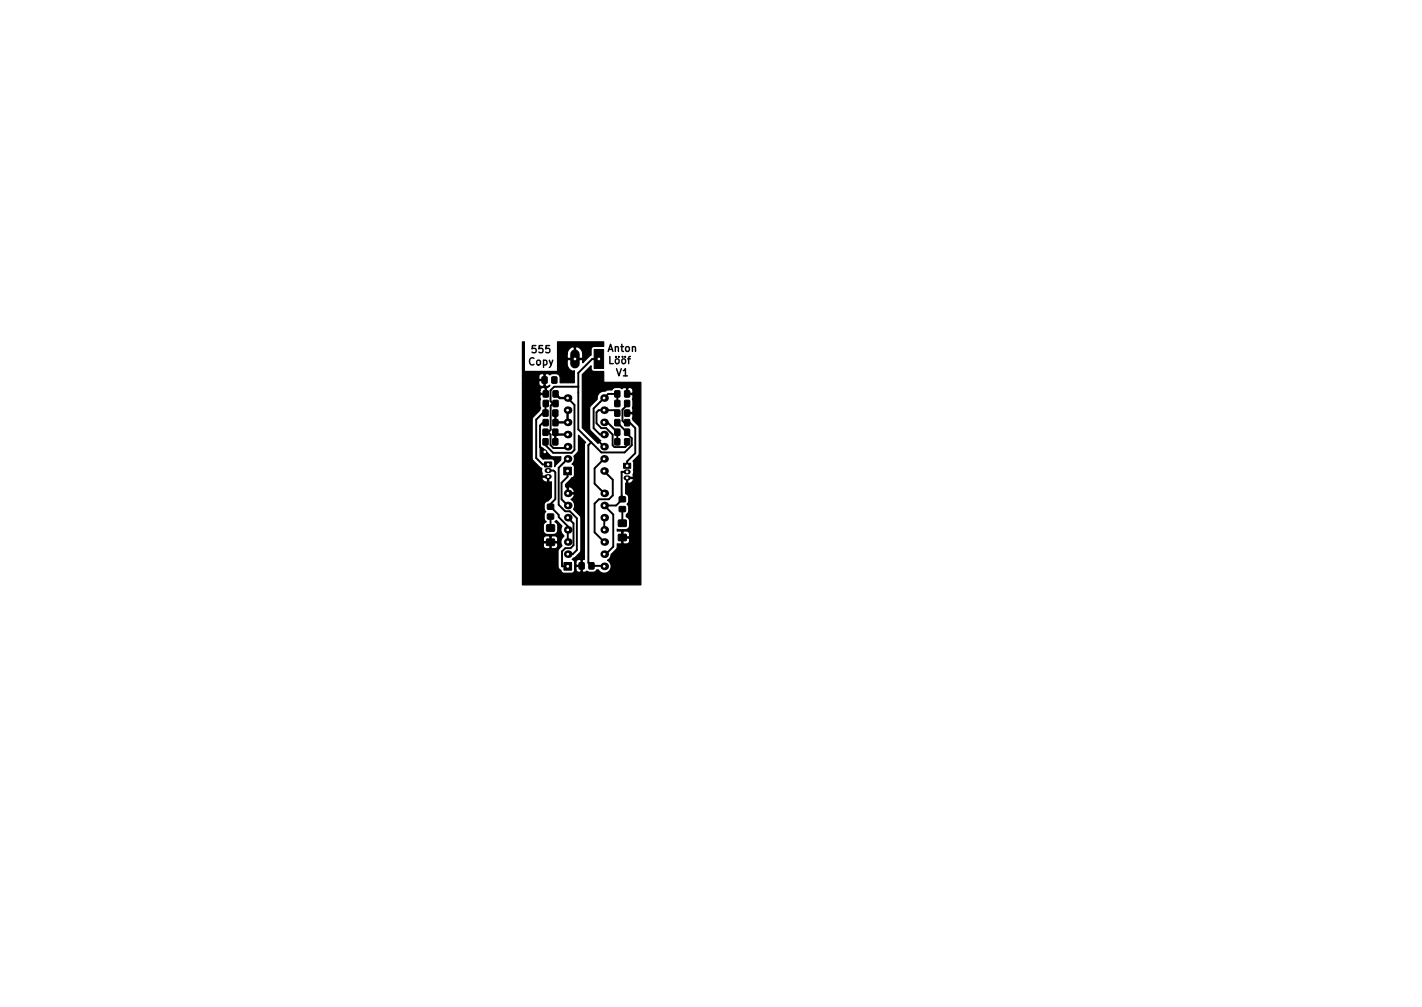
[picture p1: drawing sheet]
<svg xmlns="http://www.w3.org/2000/svg" width="297mm" height="210mm" viewBox="0 0 297 210" stroke-linecap="round" stroke-linejoin="round" font-family="sans-serif">
<defs><g id="words">
<g font-size="2.1">
<text x="110.4" y="76.3">Copy</text>
<text x="111.3" y="73.7">555</text>
<text x="127" y="73.4">Anton</text>
<text x="127.4" y="76">Lööf</text>
<text x="128.7" y="78.5">V1</text>
</g>
</g></defs>
<g fill="#000">
<circle cx="118.6" cy="85.6" r=".8"/>
<circle cx="118.6" cy="88.2" r=".8"/>
<circle cx="118.6" cy="83.1" r=".8"/>
<circle cx="118.6" cy="93.3" r=".8"/>
<circle cx="118.6" cy="95.8" r=".8"/>
<circle cx="118.6" cy="90.7" r=".8"/>
<circle cx="126.2" cy="93.3" r=".8"/>
<circle cx="126.2" cy="85.6" r=".8"/>
<circle cx="126.2" cy="98.3" r=".8"/>
<circle cx="126.2" cy="90.7" r=".8"/>
<circle cx="126.2" cy="88.2" r=".8"/>
<circle cx="126.2" cy="83.1" r=".8"/>
<circle cx="126.2" cy="95.8" r=".8"/>
<circle cx="129.8" cy="98.5" r=".2"/>
<circle cx="118.6" cy="103" r=".8"/>
<circle cx="118.6" cy="105.5" r=".8"/>
<circle cx="118.6" cy="110.6" r=".8"/>
<circle cx="118.6" cy="115.7" r=".8"/>
<circle cx="118.6" cy="108.1" r=".8"/>
<circle cx="118.6" cy="113.2" r=".8"/>
<circle cx="126.2" cy="118.2" r=".8"/>
<circle cx="126.2" cy="110.6" r=".8"/>
<circle cx="126.2" cy="105.5" r=".8"/>
<circle cx="126.2" cy="115.7" r=".8"/>
<circle cx="126.2" cy="103" r=".8"/>
<circle cx="126.2" cy="113.2" r=".8"/>
<circle cx="126.2" cy="108.1" r=".8"/>
</g>
<g fill="#000" stroke="#000" stroke-width=".21">
<path d="M113.2 78.7h1.1l-.1 1.3h-1zM115.3 78.7h1v1.3h-1zM124.1 73h2v3.9h-2zM113.8 96.5h1.4v1h-1.4zM113.4 91.6h1.1l-.1 1.3h-1zM113.4 89.6h1.1l-.1 1.3h-1zM113.4 85.6h1.1l-.1 1.3h-1zM113.5 87.6h1v1.3h-1zM113.5 81.6h1v1.3h-1zM113.5 83.6h1v1.3h-1zM115.5 91.6h1v1.3h-1zM115.5 89.6h1v1.3h-1z"/>
<path d="M115.5 85.6h1v1.3h-1zM115.5 87.6h1v1.3h-1zM115.5 81.6h1.1l-.1 1.3h-1zM115.5 83.6h1.1l-.1 1.3h-1zM117.8 97.5h1.6v1.6h-1.6zM128.4 85.6h1.1l-.1 1.3h-1zM128.4 91.6h1.1l-.1 1.3h-1zM128.4 89.6h1.1l-.1 1.3h-1zM128.4 83.6h1.1l-.1 1.3h-1zM128.4 87.6h1.1l-.1 1.3h-1zM128.4 81.6h1.1l-.1 1.3h-1zM130.2 96.7h1.6v1.1h-1.6z"/>
<path d="M130.5 85.6h1v1.3h-1zM130.5 91.6h1v1.3h-1zM130.5 89.6h1v1.3h-1zM130.5 83.6h1v1.3h-1zM130.5 87.6h1v1.3h-1zM130.5 81.6h1v1.3h-1zM114.4 107.3h1.2v1l-1.2 .1zM114.4 105.3h1.2v1h-1.2zM114.2 109.6h1.6v1.3h-1.6zM114.2 112.6h1.6v1.2l-1.6 .1zM117.8 117.4h1.6v1.6h-1.6zM121 117.5h1v1.3h-1z"/>
<path d="M123 117.5h1.1l-.1 1.3h-1zM129.4 105.8h1.2v1h-1.2zM129.4 103.7h1.2v1l-1.2 .1zM129.2 108.6h1.6v1.3h-1.6zM129.2 111.6h1.6v1.2l-1.6 .1z"/>
<circle cx="113.8" cy="94.3" r=".4"/>
</g>
<path d="M114.3 99.5h.4M114.3 98.2h.4M130.8 99.8h.4M130.8 98.5h.4" fill="none" stroke="#000" stroke-width="1.1"/>
<path d="M120.1 74v1.9" fill="none" stroke="#000" stroke-width="2"/>
<g fill="none" stroke="#000" stroke-width=".4">
<path d="M125.1 74.9h-1.4l-2.9 3v11.8l2.7 2.6M113.9 90.2h.6M114 88.2h-.6l-.6 .6v4.5l1 1M114 84.2l-.1 2h-.5l-1.4 1.4v8l1.4 1.4h1.1M114.5 98.2h1.2l.3 .4v5.6l-1 1v.6l1.7 1.7v.5l1.9 1.9v3.3M114.5 90.2l.5 .5v2.2l.6 .6h2.7l.3-.2M115.5 84.2l-.5 .5v5l-.5 .5M115.5 84.2h.6M118.4 95.8h.2l-1.9 1.9v7.7l1.4 1.3h.9l1.5 1.5v6.6l-.9 .9h-1M118.6 83.1l1.4 1.4v9.4l-.6 .6h-3.9l-1.6-1.6v-.7M118.6 98.3v1.2l-1.3 1.3v3.4l1.3 1.3M120.8 80.7h-5l-.8 .8v2.3l.5 .4"/>
<path d="M122.4 89.5l3.8 3.8M123.5 92.3l-.6 .6v24.6l.6 .6 2.7 .1M126.2 88.2h.7l2 2v2M126.2 98.3l1.8 1.9v3.2l-.8 .8h-2.1l-.9 .9v6l2 2.1M126.2 95.8l-2 2v3.2l2 2M128.9 88.2l2.1 2v.4l1 .9v1.5l-1.5 1.5h-4.9l-2.1-2.2M128.9 84.2v-2h-1.9l-3 3.1v4.1l1.3 1.3h.9M129 86.2l-.6-.6h-3.4l-.4 .5v2.3l1 1h1l1.4 1.3v2.3l.4 .3h2.2l.4-.4v-.7M131 84.2h.3l-1.3 1.3v2.3l.4 .4h1.2l1.1 1.2v5.2l-1.7 1.7v.9M131 98.5h-1.2v5l.2 .2v.5l-1.3 1.3h-2.5l1.9 1.9v6.7l-1.6 1.6h-.3M115 107.8v2.4M118.6 108.1l1.2 1.2v4.5l-.6 .6h-1.1l-.7 .7v3.1h1.2"/>
<path d="M126.2 108.1v2.5M130 106.3v2.9"/>
</g>
<path d="M116.1 82.2l.8 .9h1.7M118.6 85.6v2.6h-2.6v-2M118.6 90.7h-2.1l-.5-.5v2" fill="none" stroke="#000" stroke-width=".5"/>
<path d="M109.1 71.4h.4v6.2h7v-3.8h2v1h1.5v-2.3h.2v2.3h1.5v-1.3l-.5-.8a1 1 0 0 0-1.2-.2 1.18 1.18 0 0 0-1.5 1v.3h-2v-2.4h9.6v.9h-2l-.4 .2-.2 .3v1.3l-1.8 1.7v-.7h-3.2v1.3l.5 .8a.71 .71 0 0 0 1 .2v2.5h-3v-1.2l-.4-.5-1.1-.2-.7 .3-.5-.3-.4 .2v2.3l.4 .2 .6-.3-.8 .7v1.3h-1.2l-.1 .1 .1 .8-.1 1.4 .2 .5-.3 .5-1.3 1.3-.2 .5v8.3l.2 .4 1.4 1.4 .4 .2-.1 .7 .2 .4-.1 .3 .1 .2h1.3v1.1l.2 .2 .4-.1v3.3l-.8 .7a.88 .88 0 0 0-.7 .9v.8l.3 .5-.3 .5v1l.4 .6-.5 .5-.1 1.3a.89 .89 0 0 0 .9 .9h1.4l.6-.4 .1-.5v-1.1l-.2-.4-.4-.3 .3-.3 1.2 1.2a1.42 1.42 0 0 0 .4 2l-.1 .3a1.43 1.43 0 0 0-.3 1.9l-.8 1v3.6l1 1 1.8 .1a.67 .67 0 0 0 .6-.9h.3v.2a.65 .65 0 0 0 1.1 .3v-1h-1l-.1 .1v.4h-.3v-1.4h.3v.5l.1 .1h1v-1l-.2-.2a.71 .71 0 0 0-.9 .6h-.3l-.1-.4-.4-.2 1.6-1.4 .2-.4v-6.8l-.1-.5-1.4-1.4 .1-.1a1.44 1.44 0 0 0-.6-1.9l.4-.3a.62 .62 0 0 0 .2-.9h-1.4v-1.4h.2v1.2h1.2l.1-.2a1.17 1.17 0 0 0-1.5-1h-.4v-.5l1.3-1.4a.64 .64 0 0 0 .6-.7v-1.7l-.2-.3-.3-.2 .4-.7v-1l.9-1.1v-3.2l1.5 1.4-.2 .6v23.9l-.5 .2v2.3l.2 .2h.4l.4-.3 .5 .3h.8l.5-.2 .3-.3h.3l.1 .2a1.44 1.44 0 0 0 2.2 0 1.44 1.44 0 0 0-.4-2.2l.6-.6 .2-.6 1.1-1.2 .1-1.1 .8 .1 .2-.2v-1h.2v1l.2 .2h.6a.64 .64 0 0 0 .6-.7v-.4l-.1-.1h-1.5v-1.4h.2v1.1h1.3l.1-.2v-.4l-.2-.4-.4-.2h-.6l-.2 .1-.4-.1h-.8v-.4l1.9 .1 .5-.3 .2-.4-.1-1.5-.6-.5v-.5l.5-.6v-1l-.3-.5 .3-.6v-.8l-.1-.5-.5-.3v-2.1l.2-.2v-.9h.2v.9l.2 .2 .6-.3 .4-.6-.1-.2h-1.3v-.2h1.3l.1-.2-.1-.3 .2-.7v-1.8l-.2-.4 1.1-1.1 .2-.4v-5.7l-1.3-1.4-.1-.4 .1-.8-.1-.1h-1.2v-.3h1.2l.1-.1v-.5l-.1-.3 .1-.5-.1-1.4 .1-.8-.1-.1h-1.2v-1.3h.2v1h1a.73 .73 0 0 0-.4-1.2h-.4l-.2 .2-.8-.2-.4 .3-.5-.3h-.9l-.7 .5h-.9l-.5 .3a1.49 1.49 0 0 0-1.6 1.6l-1.4 1.4-.2 .4v4.3l.2 .6 2.1 2-.6 .6-3.3-3.3v-11.1l1.9-1.8v.8l.4 .3 2.2 .1v2.2h7.8v42.3h-24.8v-8.2h4.4l.1 .4 .3 .2 .8 .1 .2-.2v-1h.2v1l.2 .2h.6a.64 .64 0 0 0 .6-.7v-.4l-.1-.1h-2.8l-.1 .1v.4h-4.4v-1.4h4.4v.4l.1 .2h1.3v-1.1h.2v1.1h1.3l.1-.2v-.6l-.4-.4h-.8l-.4 .1-.2-.1h-.6a.64 .64 0 0 0-.6 .6h-4.4v-12.7h4.1l.2 .5 .3 .3 .5 .1 .2-.2v-.9h-1.1l-.1 .2h-4.1v-18.3h3.7v.5l.1 .1h1v-1l-.2-.2a.71 .71 0 0 0-.9 .6h-3.7v-1.5h3.4v.2a.65 .65 0 0 0 1.1 .3v-1h-.9l-.2 .1v.4h-3.4v-1.4h3.4v.5l.2 .1h.9v-1l-.1-.2a.71 .71 0 0 0-1 .6h-3.4zM112.8 93.1l2.4 2.2 2 .1-.1 .6-1.2 1.4v-.9a.64 .64 0 0 0-.7-.7l-1.8 .1-.6-.6zM113.8 88.1h.3v.3h-.3zM126 93.1h.3v.3h-.2z" fill="#000" stroke="#000" stroke-width=".25"/>
<g fill="#fff" stroke="#fff" stroke-width=".21">
<circle cx="113.8" cy="94.3" r=".17"/>
<circle cx="126.2" cy="118.2" r=".17"/>
<circle cx="118.6" cy="103" r=".17"/>
<circle cx="126.2" cy="115.7" r=".17"/>
<circle cx="118.6" cy="105.5" r=".17"/>
<circle cx="126.2" cy="113.2" r=".17"/>
<circle cx="118.6" cy="108.1" r=".17"/>
<circle cx="126.2" cy="110.6" r=".17"/>
<circle cx="118.6" cy="110.6" r=".17"/>
<circle cx="126.2" cy="108.1" r=".17"/>
<circle cx="118.6" cy="113.2" r=".17"/>
<circle cx="126.2" cy="105.5" r=".17"/>
<circle cx="118.6" cy="115.7" r=".17"/>
<circle cx="126.2" cy="103" r=".17"/>
<circle cx="118.6" cy="118.2" r=".17"/>
<circle cx="126.2" cy="98.3" r=".18"/>
<circle cx="118.6" cy="83.1" r=".18"/>
<circle cx="126.2" cy="95.8" r=".18"/>
<circle cx="118.6" cy="85.6" r=".18"/>
<circle cx="126.2" cy="93.3" r=".18"/>
<circle cx="118.6" cy="88.2" r=".18"/>
<circle cx="126.2" cy="90.7" r=".18"/>
<circle cx="118.6" cy="90.7" r=".18"/>
<circle cx="126.2" cy="88.2" r=".18"/>
<circle cx="118.6" cy="93.3" r=".18"/>
<circle cx="126.2" cy="85.6" r=".18"/>
<circle cx="118.6" cy="95.8" r=".18"/>
<circle cx="126.2" cy="83.1" r=".18"/>
<circle cx="118.6" cy="98.3" r=".18"/>
<circle cx="131" cy="97.2" r=".17"/>
<circle cx="131" cy="99.8" r=".17"/>
<circle cx="131" cy="98.5" r=".17"/>
<circle cx="114.5" cy="97" r=".18"/>
<circle cx="114.5" cy="99.5" r=".18"/>
<circle cx="114.5" cy="98.2" r=".18"/>
<circle cx="120.1" cy="74.9" r=".17"/>
<circle cx="125.1" cy="74.9" r=".17"/>
</g>
<use href="#words"/>
</svg>
